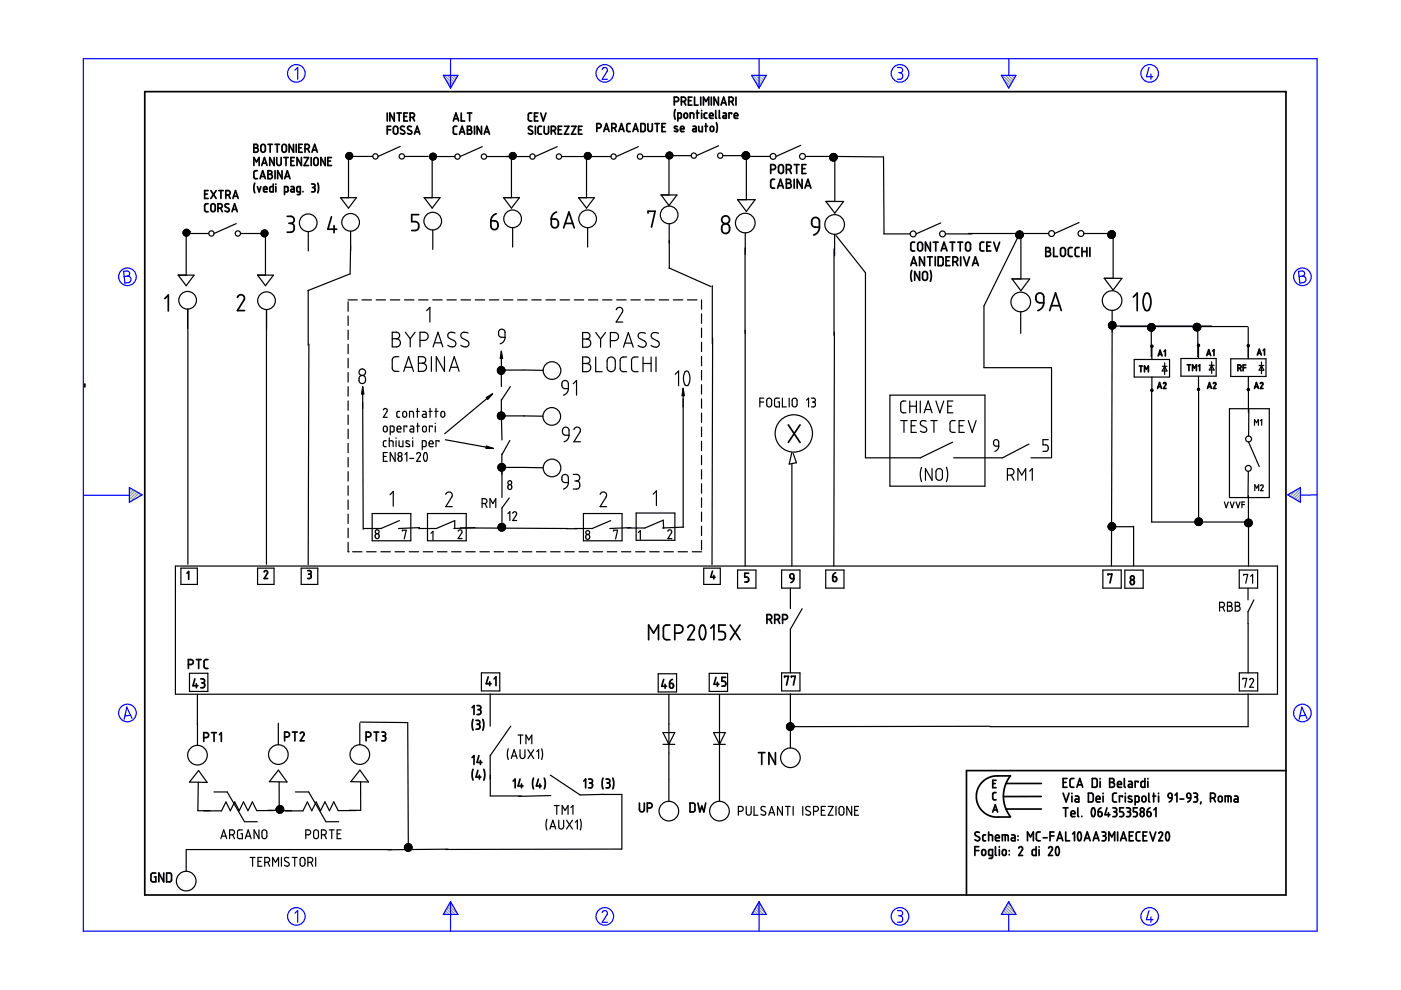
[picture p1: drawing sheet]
<svg xmlns="http://www.w3.org/2000/svg" width="297mm" height="210mm" viewBox="0 0 297 210" stroke-linecap="round" stroke-linejoin="round" font-family="sans-serif">
<g fill="none" stroke="#6c9" stroke-width=".25">
<path d="M94.2 16l1.8 1.8M94.5 16.8l1.3 1.4M94.8 16l1.5 1.4M95.3 18.3l.3 .3M95.5 16l1 1M96.1 16l.6 .6M96.7 16l.3 .2M159.6 16l1.8 1.8M159.9 16.8l1.3 1.4M160.3 16l1.4 1.4M160.7 18.3l.3 .3M160.9 16l1 1"/>
<path d="M161.5 16l.6 .6M162.1 16l.2 .2M212.6 16l1.8 1.8M212.8 16.8l1.3 1.4M213.2 16l1.4 1.4M213.7 18.3l.2 .3M213.8 16l1 1M214.4 16l.7 .6M215.1 16l.2 .2M27.5 103.4h-.1M27.9 103.6l-.5 .4M28.3 103.8l-.9 .9"/>
<path d="M28.7 104.1l-1.3 1.2M29 104.3l-1.6 1.6M29.4 104.5l-1.8 1.9M29.8 104.8l-.8 .8M273.4 104.7l-.3 .3M274.9 103.9l-1.4 1.3M275.7 103.6l-1.8 1.9M275.7 106.1l-.2 .3M275.7 105.5l-.6 .6M275.7 104.9l-1 1M275.7 104.2l-1.4 1.5M94 193.8v.1"/>
<path d="M94.2 193.5l.4 .4M94.4 193.1l.9 .8M94.7 192.7l1.2 1.2M94.9 192.3l1.6 1.6M95.1 191.9l1.9 1.9M95.4 191.5l.8 .8M159.4 193.8v.1M159.6 193.5l.4 .4M159.9 193.1l.8 .8M160.1 192.7l1.2 1.2M160.3 192.3l1.6 1.6M160.5 191.9l1.9 1.9"/>
<path d="M160.8 191.5l.8 .8M212.3 193.8v.1M212.6 193.5l.4 .4M212.8 193.1l.8 .8M213 192.7l1.2 1.2M213.2 192.3l1.6 1.6M213.5 191.9l1.8 1.9M213.7 191.5l.8 .8"/>
</g>
<g fill="none" stroke="#000" stroke-width=".36">
<path d="M30.7 19.4h241.9v170.4h-241.9zM53.8 30.6h.6l.2 .2v.4l-.3 .1 .3 .2 .2 .2-.3 .6h-.7zM53.8 31.3h.5M53.8 35.1v-1.7l.6 .9 .5-.9v1.7M54 38.8l-.2 .8 .2 1.3M54.6 36.2h-.6l-.2 .3 .1 1.2 .2 .2h.5M54.6 39.6l.3 1.1 .4-1.1M55.1 37.9l.6-1.7 .6 1.7M55.3 37.4h.8M55.4 30.8l.5-.2 .3 .3 .1 .9-.4 .5-.3-.1-.3-.3zM55.5 35.1l.6-1.7 .5 1.7M55.7 34.6h.8"/>
<path d="M56.8 36.2h.6l.2 .2v.5l-.3 .1 .3 .1 .1 .2v.4l-.3 .2h-.6zM56.8 30.6h.9M56.8 37h.5M57.3 30.6v1.7M57.9 39v1.7h-.6l-.1-.2v-.8l.7-.1M58.1 33.4v1.7l-.9-1.7v1.7M58.3 30.6h.9M58.3 36.2v1.7M58.5 39v.1M58.5 39.6v1.1M58.7 33.4v1.3l.4 .4 .5-.3v-1.4M58.8 30.6v1.7"/>
<path d="M59.8 36.2v1.7l-.9-1.7v1.7M59.9 30.8l.5-.2 .3 .3v1l-.3 .4-.4-.1-.2-.3zM60.2 33.4h.9M60.4 37.9l.5-1.7 .6 1.7M60.5 37.4h.8M60.6 33.4v1.7M61.7 34.1h.5M61.7 39.6h.5l.2 .2v.9h-.5a.28 .28 0 0 1-.3-.3 .28 .28 0 0 1 .3-.3h.5M62.2 30.6v1.7l-.9-1.7v1.7M62.4 33.4h-.7v1.7h.7M62.8 30.6v1.7M63.4 31.3h.5"/>
<path d="M63.9 33.4v1.7l-.9-1.7v1.7M64.1 30.6h-.7v1.7h.7M64.5 33.4h.9l-.9 1.7h.9M64.7 31.5h.7l.2-.4-.1-.3-.3-.2h-.5v1.7M65.2 31.5l.4 .8M66 33.4v1.7M66.1 39h.5l.2 .2v.4l-.4 .2M66.1 32.3l.6-1.7 .6 1.7M66.3 39.8h.1M66.3 31.8h.8M66.4 39.8l.4 .2v.5l-.3 .2h-.4M66.6 33.6l.5-.2 .3 .3 .1 1-.3 .4h-.3l-.4-.3z"/>
<path d="M67.4 38.8l.2 1-.2 1.1M69 33.4v1.7l-1-1.7v1.7M69.5 34.1h.6M70.3 33.4h-.8v1.7h.8M82.1 24v1.7M82.1 27.5h.7M82.8 26.8h-.7v1.6M83.5 27l.5-.2 .3 .3v.9l-.3 .4h-.3l-.3-.3zM83.6 24v1.7l-.9-1.7v1.7M84.2 24h.9M84.6 24v1.7M85.6 24.7h.6"/>
<path d="M85.7 26.9l-.6-.1-.2 .4 .1 .2 .7 .4 .1 .5-.5 .1-.4-.1M86.4 24h-.8v1.7h.8M87 24.9h.5l.3-.2 .1-.4-.2-.3h-.7v1.7M87.2 26.9l-.6-.1-.2 .4 .8 .6 .1 .5-.5 .1-.4-.1M87.5 24.9l.4 .8M87.9 28.4l.6-1.6 .5 1.6M88.1 28h.8M96.1 25.7l.6-1.7 .5 1.7M96.3 25.2h.8M96.9 26.8h-.6l-.2 .3 .1 1.2 .7 .1M97.4 28.4l.6-1.6 .5 1.6M97.6 28h.8"/>
<path d="M97.8 24v1.7h.7M99.1 26.8l.7 .1a.38 .38 0 0 1 .1 .4 .38 .38 0 0 1-.3 .2l.3 .2 .1 .5-.3 .2h-.6zM99.1 24h.9M99.1 27.5h.5M99.6 24v1.7M100.6 26.8v1.6M102.1 26.8v1.6l-.9-1.6v1.6M102.7 28.4l.5-1.6 .6 1.6M102.8 28h.8M112.8 24h-.5l-.3 .3 .1 1.1 .2 .2 .5 .1M112.9 26.9l-.7-.1-.2 .4 .1 .2 .8 .5a.48 .48 0 0 1-.3 .6 .48 .48 0 0 1-.6-.2M113.3 24.7h.6"/>
<path d="M113.5 26.8v1.6M114.1 24h-.8v1.7h.8M114.6 24l.6 1.7 .6-1.7M114.8 26.8h-.5l-.2 .3v1.2l.3 .1h.4M115.4 26.8v1.3l.4 .3h.3l.2-.3v-1.3M116.9 27.7l.8-.1 .1-.3-.1-.4-.8-.1v1.6M117.4 27.7l.4 .7M118.4 27.5h.5M119.1 26.8h-.7v1.6h.7M119.7 26.8h.9l-.9 1.6h.9M121.2 26.8h.9l-.9 1.6h.9M122.7 27.5h.5"/>
<path d="M123.4 26.8h-.7v1.6h.7M126.5 27.1h.8l.2-.4-.1-.3-.3-.2h-.6v1.7M128 27.9l.6-1.7 .5 1.7M128.2 27.4h.8M129.7 27.1h.6l.2-.1 .1-.4-.1-.3-.8-.1v1.7M130.3 27.1l.3 .8M131.2 27.9l.6-1.7 .5 1.7M131.4 27.4h.8M133.6 26.2h-.5l-.2 .3v1.2l.2 .2h.5M134.2 27.9l.5-1.7 .6 1.7M134.3 27.4h.8M135.9 26.2h.6l.3 .3v1.1l-.2 .3h-.7z"/>
<path d="M137.4 26.2v1.3l.3 .4h.3l.3-.3v-1.4M138.9 26.2h.9M139.3 26.2v1.7M140.4 26.9h.5M141.1 26.2h-.7v1.7h.7M143 21.5h.6l.2-.1 .1-.3-.2-.4-.7-.1v1.7M143.2 23.2l-.2 .9 .2 1.2M143.6 26.9l-.2-.1a.27 .27 0 0 0-.4 0 .27 .27 0 0 0 .1 .4l.5 .3a.31 .31 0 0 1-.1 .4 .31 .31 0 0 1-.4-.1h-.1M143.7 25.1h.6l.2-.2v-.7l-.2-.2h-.6v1.7M144.3 27.3h.7l-.1-.5-.5 .1-.1 .7 .2 .3h.5M144.5 21.5l.7-.1 .2-.4-.2-.3-.7-.1v1.7M145 21.5l.4 .8"/>
<path d="M145.2 24h.3l.3 .2v.6l-.3 .3-.5-.3zM146 21.4h.5M146.3 25.1v-1.1h.7l.1 1.1M146.7 20.6h-.7v1.7h.7M146.9 26.8h.5l.2 .2v.9h-.5a.29 .29 0 0 1-.2-.3 .29 .29 0 0 1 .2-.3h.5M147.3 20.6v1.7h.7M147.6 24h.6M147.8 23.4v1.7M148.1 26.8v.8l.3 .3h.5v-1.1M148.6 20.6v1.7M148.8 23.4v.1M148.8 24v1.1"/>
<path d="M149.1 22.3v-1.7l.6 .9 .6-.9v1.7M149.5 26.8h.5M149.6 26.2v1.7M149.9 24h-.4l-.2 .2 .1 .8 .5 .1M150.4 24.5h.8l-.2-.5h-.2l-.3 .1-.1 .7 .3 .3h.5M150.7 26.9l.4-.1 .2 .2v.6l-.2 .3h-.3l-.2-.3zM150.8 20.6v1.7M151.7 23.4v1.5l.2 .2M151.9 26l.2 .9-.2 1.2M152.3 20.6v1.7l-.9-1.7v1.7M152.5 23.4v1.6l.2 .1M152.9 22.3l.5-1.7 .6 1.7"/>
<path d="M153 21.8h.8M153.3 24h.5l.2 .2v.9h-.5a.28 .28 0 0 1-.3-.3 .28 .28 0 0 1 .3-.3h.5M154.6 21.5l.7-.1 .2-.3-.1-.3-.8-.2v1.7M155.1 24.2v-.2h-.5v1.1M155.1 21.5l.4 .8M155.7 24.5h.7l-.1-.4-.3-.1-.3 .1v.8l.2 .2h.5M156 20.6v1.7M163.4 35.9l.9-.1 .1-.3-.1-.4-.9-.2v1.9M164.2 38h-.5l-.3 .4v1.3l.3 .2h.5M164.9 39.9l.6-1.9 .6 1.9M165 39.4h.9M165.2 35.1l.4-.2 .5 .3v1.2l-.3 .3-.3 .1-.4-.3v-1.1z"/>
<path d="M166.7 35.9l.9-.1 .2-.3-.2-.4-.9-.2v1.9M166.7 38h.7l.2 .3v.4l-.4 .2h.4l.2 .4-.1 .4-.3 .2h-.7zM166.7 38.9h.5M167.3 35.9l.5 .9M168.4 34.9h1M168.4 38v1.9M168.9 34.9v1.9M170.1 38v1.9l-1.1-1.9v1.9M170.1 35.8h.6M170.7 39.9l.6-1.9 .6 1.9M170.8 39.4h.9M170.9 34.9h-.8v1.9h.8"/>
<path d="M43.4 41.1h.6M44.1 43.2h-.5l-.2 .3v1.2l.2 .2h.5M44.1 40.4h-.7v1.7h.7M44.7 40.4l1.1 1.7M44.8 43.3l.4-.1 .4 .3v1l-.2 .4h-.4l-.3-.3zM45.8 40.4l-1.1 1.7M46.2 44.1l.7-.1 .2-.3-.1-.3-.3-.2h-.5v1.7M46.4 40.4h.9M46.8 44.1l.3 .8M46.8 40.4v1.7M47.9 41.3h.7l.2-.3-.1-.5-.8-.1v1.7M48.4 41.3l.4 .8"/>
<path d="M48.5 43.3l-.6-.1-.2 .4 .1 .3 .7 .3 .1 .5-.4 .2-.5-.2M49.2 44.9l.5-1.7 .6 1.7M49.3 44.4h.8M49.4 42.1l.5-1.7 .6 1.7M49.5 41.6h.8M55.9 40.1h.7v-.3a.36 .36 0 0 0-.5-.2 .36 .36 0 0 0-.2 .3l.1 .7 .6 .1M60.3 40.7l.7-.1v-1h-.7v1.7M60.9 45.9h1l.4 .3v.8l-.7 .3M61.3 47.3h.3M61.6 47.3l.7 .5v1l-.4 .4h-1M63.7 40.7l-.7-.1-.1-.8 .2-.2h.6v1.5l-.3 .2h-.4M64.2 40.6v.1"/>
<path d="M70.3 46l-.8 2.6h1.9M70.8 47.8v1.5M88.8 45.5h-1.5v1.5h1l.3 .2 .2 .4v.7l-.3 .4-1.2 .2M104.1 46.8h.8l.6 .4 .1 .8-.3 .5-.6 .2-.5-.3-.1-.5zM105.2 45.3l-.9 .7-.2 .8M116.9 46.4h.8l.5 .3 .2 .9-.4 .6-.5 .1-.5-.3-.1-.4zM118 45l-.8 .6-.3 .8M119.5 48.3l1.1-3.3 1.2 3.3M119.8 47.4h1.6M137.4 45.2v-.4h1.5l-.8 3.4M153.2 47.7l.3-.2 .5-.1 .6 .4 .1 1.1-.4 .5-.7 .1-.4-.3-.2-1zM172.3 46.4l.7-.3 .5 .3 .2 .4v1.4h-.9l-.5-.3-.2-1.1z"/>
<path d="M173.7 48.2l-.3 1-.9 .6M193.1 56.3l.6-1.8 .7 1.8M193.3 55.8h.9M193.3 57.4l-.2 .8 .2 1.4M193.9 51.4h-.5l-.3 .3 .1 1.3 .2 .2h.5M194.7 51.5l.5-.1 .4 .3v1.2l-.4 .3-.4-.1-.2-.3zM195 57.6v1.8l-1.1-1.8v1.8M195.7 57.8l.5-.2 .4 .3v1.2l-.3 .3h-.5l-.2-.3zM196 54.5v1.8l-1-1.8v1.8M196.6 54.5h1.1M197.1 54.5v1.8M197.3 57.4l.2 .9-.2 1.3"/>
<path d="M197.3 51.4v1.8l-1.1-1.8v1.8M197.9 51.4h1M198.3 54.5v1.8M198.4 51.4v1.8M198.9 54.5h.8l.2 .3 .1 1.1-.3 .4h-.8zM199.5 53.2l.7-1.8 .6 1.8M199.7 52.7h.9M200.6 55.3h.6M201.4 51.4h1M201.4 54.5h-.8v1.8h.8M201.9 51.4v1.8M202 55.5l.9-.1 .2-.4-.2-.4-.3-.1h-.6v1.8"/>
<path d="M202.6 55.5l.5 .8M203.1 51.4h1M203.6 51.4v1.8M203.7 54.5v1.8M204.3 54.5l.6 1.8 .6-1.8M204.9 51.5l.5-.1 .4 .4v1l-.4 .4-.5-.1-.2-.3v-1zM206.2 56.3l.6-1.8 .6 1.8M206.4 55.8h.8M208.6 51.4h-.6l-.2 .3 .1 1.3 .2 .2h.5M209.2 52.2h.7M210.1 51.4h-.9v1.8h.9M210.7 51.4l.6 1.8 .6-1.8"/>
<path d="M221.7 52.5h.7l.3 .3-.1 .3-.4 .2 .4 .1 .2 .3-.3 .6-.8 .1zM221.7 53.3h.5M223.4 52.5v1.9h.8M225 52.7l.4-.2 .4 .3 .1 1.2-.3 .3-.4 .1-.3-.3zM227.3 52.5h-.5l-.3 .4v1.3l.2 .1 .6 .1M228.8 52.5h-.6l-.2 .3v1.4l.3 .2h.5M229.4 53.3h1M229.4 52.5v1.9M230.4 52.5v1.9M231.1 52.5v1.9M34.9 63.3l.8-.7v3.3M50.3 63.1l.3-.4 .3-.2h.4l.4 .3 .1 .7-1.5 2.3h1.5"/>
<path d="M219.8 62.4l.5-.3 .7 .2 .3 .6v1.3h-1l-.4-.3-.3-.5zM221.3 64.2l-.3 1-.4 .4-.6 .2M222.5 65.8l1.3-3.7 1.2 3.7M222.9 64.8h1.8M240.3 63l.8-.9v3.8M241.6 77.6h.6M241.9 77.6v1.2M242.7 78.8v-1.2l.4 .7 .4-.7v1.2M242.8 62.3l.3-.2 .4 .2 .5 1.2-.1 1.5-.3 .7-.3 .2-.4-.1-.2-.2-.3-1.1v-1.2zM245.6 75.5l.4-1.2 .4 1.2M245.7 75.1h.6M246.8 74.5l.3-.2v1.2"/>
<path d="M251.7 77.3h.7M252.1 77.3v1.3M252.8 78.6v-1.3l.4 .7 .5-.7v1.3M254.1 77.6l.3-.3v1.3M255.9 75.4l.4-1.3 .4 1.3M256 75h.6M257.1 74.4l.3-.3v1.3M262.4 78.1l.7-.1a.35 .35 0 0 0 0-.4 .35 .35 0 0 0-.3-.2h-.4v1.2M262.9 78.1l.2 .5M263.6 78h.5M264.1 77.4h-.5v1.2M266.6 75.3l.4-1.3 .4 1.3"/>
<path d="M266.7 74.9h.6M267.8 74.3l.3-.3v1.3M18 81.4v.6M167.1 90.1l2.5 3.7M169.6 90.1l-2.5 3.7M245.4 82.4l.5-1.3 .4 1.3M245.5 82h.6M246.7 81.3a.27 .27 0 0 1 .3-.2 .27 .27 0 0 1 .2 .4l-.5 .9h.5M256 82.4l.4-1.3 .4 1.3M256.1 82h.6M257.3 81.3a.27 .27 0 0 1 .3-.2 .27 .27 0 0 1 .2 .4l-.5 .9h.5M266 82.4l.4-1.3 .4 1.3"/>
<path d="M266.1 82h.6M267.2 81.3a.27 .27 0 0 1 .4-.2 .27 .27 0 0 1 .1 .4l-.5 .9h.6M39.6 121.5l.4-.3v1.7M41.6 139.8h1.1M42.1 139.8v1.9M44.1 139.8l-.5 .1-.3 .3v1.3l.2 .2h.6M56 121.3a.38 .38 0 0 1 .7-.2v.4l-.7 1.2h.7M65.2 121h.5l.2 .2v.4l-.3 .1M65.4 121.7h.2M65.6 121.7l.4 .2v.5l-.3 .3h-.5M137.5 135.6v-3.1l1.1 1.7 1-1.7v3.1M142 132.5h-.9l-.4 .6v2.2l.4 .3h.9"/>
<path d="M143.1 134.2h1l.5-.3 .2-.6-.3-.6-.4-.2h-1v3.1M145.8 133l.6-.5h.3l.4 .3 .1 .7-1.4 2.1h1.4M148.6 132.7l.2-.2 .5 .2 .3 1-.1 1.3-.2 .5-.3 .1-.4-.1-.3-1v-1.1zM150.7 133.2l.7-.7v3.1M151.1 121.1l-.4 1.3h.9M151.3 122v.7M153.8 132.5h-1.4v1.4l1.1 .1 .3 .5v.7l-.3 .3-1.1 .1M154.8 132.5l2.1 3.1M156.9 132.5l-2.1 3.1M158.7 121.5h-.8v.9h.6l.2 .3-.1 .6-.7 .1M162.6 131.3l.9-.1 .1-.3-.1-.4-.9-.2v1.9M163.2 131.3l.4 .9"/>
<path d="M164.3 131.3l.9-.1 .1-.4-.1-.3-.4-.2h-.5v1.9M164.9 131.3l.4 .9M165.9 131.3l.9-.1 .2-.3-.2-.4-.9-.2v1.9M167.6 121.8l.2-.2 .4 .2 .1 .9h-.5l-.2-.2zM168.3 122.7l-.1 .4-.5 .4M176.6 122.3h.5l.3 .2v.5l-.2 .3h-.4l-.2-.2zM177.2 121.4l-.5 .4-.1 .5M234.9 121.9v-.2h.9l-.5 1.9M39.9 140.9l1-.2 .1-.2-.1-.4-.4-.3h-.6v1.9M41.3 143.9l-.4 1.5h1.1M41.6 145v.8M42.6 143.9l.5 .1 .3 .3-.1 .4-.3 .1"/>
<path d="M42.8 144.8h.2M43 144.8l.4 .2v.5l-.3 .3h-.5M43.2 156.4h.6l.3-.2 .1-.4-.1-.3-.9-.2v1.9M44.9 155.3h1M45.4 155.3v1.9M46.5 155.8l.4-.5v1.9M60.3 156.3h.7l.3-.2 .1-.4-.2-.3-.9-.2v1.9M62 155.2h1M62.5 155.2v1.9M63.7 155.5l.3-.3 .5 .3v.3l-.8 1.3h.8M77.6 156.3h.7l.2-.2 .2-.4-.2-.3-.9-.2v1.9M79.3 155.2h1"/>
<path d="M79.8 155.2v1.9M80.9 155.2h.6l.2 .3v.4l-.4 .1M81.2 156h.1M81.3 156l.4 .3v.5l-.2 .3h-.6M100.1 150l.4-.4v1.9M100.3 152.5l-.2 .8 .2 1.5M100.9 152.7h.6l.2 .3-.1 .4-.3 .2M101.1 149.6h.6l.2 .2v.4l-.4 .3M101.1 153.6h.2M101.3 153.6l.4 .2v.5l-.2 .3h-.6M101.3 150.5h.2M101.5 150.5l.4 .2v.5l-.2 .3h-.6"/>
<path d="M102.4 152.5l.2 .9-.2 1.4M103.5 143.5l-.4 1.5h1M103.8 144.5v.9M104.8 143.9l.4-.4v1.9M140.7 144l-.4 1.5h1M141 145.1v.8M142 144.9l.7 .1 .1 .5-.2 .4h-.3l-.3-.2zM142.6 144l-.4 .3-.2 .6M151.8 143.6l-.4 1.5h1M152.1 144.7v.8M153.9 143.6h-.8v.8l.5 .1 .3 .3-.2 .6-.6 .1M160.8 159.6h1.4"/>
<path d="M161.5 159.6v2.5M164.4 159.6v2.5l-1.4-2.5v2.5M166.3 143.6v-.2h.9l-.4 1.8M167.8 143.6v-.2h.8l-.4 1.8M100.1 160.6l.4-.4v1.9M100.3 163.1l-.2 .8 .2 1.5M101.3 163.3l-.4 1.5h1.1M101.5 160.2l-.4 1.4h1.1M101.6 164.4v.8M101.9 161.2v.9M102.6 163.1l.2 .9-.2 1.4M108.8 165.6l.4-.4v1.8"/>
<path d="M110.3 165.2l-.5 1.4h1.1M110.6 166.2v.8M113.1 165l-.2 .9 .2 1.4M114.2 165.2l-.5 1.4h1.1M114.5 166.2v.8M115.4 165l.2 1-.2 1.3M123.8 165.6l.4-.4v1.8M124.8 165.2h.6l.2 .3-.1 .4-.3 .1M125 166h.2M125.2 166l.4 .2v.6l-.2 .2h-.6M127.8 165l-.1 .8 .1 1.5M128.5 165.2h.6l.2 .3-.1 .4-.3 .1"/>
<path d="M128.7 166h.2M128.9 166l.3 .2 .1 .6-.2 .2h-.6M129.9 165l.2 .8-.2 1.5M135.6 170.3v1.4l.4 .4 .6-.3v-1.5M137.2 171.3h.7l.3-.2 .1-.4-.2-.3-.9-.1v1.8M146.3 170.3h.7l.3 .2v1.3l-.2 .3h-.8zM148 170.3l.4 1.8 .4-1.2 .4 1.2 .4-1.8M207.5 179.5h-.8v1.9M207.6 176.5l-.7-.1-.2 .4 .1 .3 .8 .5 .1 .5-.5 .2-.5-.2M209 177h-.4l-.2 .3v.8l.6 .2M209.6 177l.8 .1v1.2M209.6 176.4v1.9"/>
<path d="M210.5 166.1h.5M210.5 172.2l.5-1.6 .5 1.6M210.6 171.7h.8M211.1 177.6h.8l-.2-.5-.3-.1-.2 .2-.1 .8 .2 .3h.6M211.1 179.5v1.7l.2 .2M211.2 168h-.4l-.3 .3v1.1l.7 .2M211.2 165.4h-.7v1.6h.7M211.9 179.5v.1M212.5 178.3v-1.3l1.2 .1 .1 1.2M213.1 177v1.3M213.3 166.1h7.5M213.3 171.5h7.5"/>
<path d="M214.2 164.5h-3.5l-.9 .3-.9 .5-.7 .6-.7 .9-.4 1-.1 1.1 .1 1.1 .4 .9 .7 1 .8 .6 .8 .5 .9 .2h3.5M214.2 164.5l-1 1.7-.5 2.2 .1 1.3 .3 1.3 1.1 2.1M214.5 177h.5l.2 .2v1.1h-.5a.32 .32 0 0 1-.3-.4 .32 .32 0 0 1 .3-.3h.5M215.8 177.2v.1M215.8 178.1v.1M216 179.8l.3-.3 .4 .2 .1 .4-.8 1.3h.8M217.8 178.3v-1.9l.7 1 .6-1v1.9M219.7 179.5v1.9l-.7-.1-.2-.2 .1-.8 .8-.2M220.3 179.5v.1M220.6 176.4h-.6l-.3 .3 .1 1.4 .8 .2M220.8 168.9h-8.1M221.2 177.6h.8"/>
<path d="M222.3 179.8l.2-.2 .3-.1 .4 .4-.9 1.5h.9M222.6 177.2h.9M223.5 176.4h-.9v1.9M224 179.6a.55 .55 0 0 1 .6 .7l-.1 .8a.34 .34 0 0 1-.5 .2 .34 .34 0 0 1-.2-.4v-.6zM224.1 178.3l.6-1.9 .6 1.9M224.3 177.7h.8M225.4 165.9h.6M225.4 168.2l.6 1.8 .7-1.8M225.4 171.3h1M225.9 171.3v1.8M226 176.4v1.9h.8M226.2 165.1h-.8v1.8h.8"/>
<path d="M227.1 172.5h.8l-.1-.5-.4-.1-.3 .2v.8l.2 .2h.6M227.3 168.2v.1M227.3 168.8v1.2M227.4 176.8l.4-.4v1.9M227.7 165.1h-.6l-.2 .3v1.4l.3 .1h.5M228 168.8h.5l.2 .2v1h-.5a.31 .31 0 0 1-.3-.3 .31 .31 0 0 1 .3-.3h.5M228.3 166.9l.6-1.8 .7 1.8M228.5 166.4h.9M228.5 171.3v1.7l.2 .1M228.7 176.5a.55 .55 0 0 1 .6 .7l-.1 .8a.35 .35 0 0 1-.5 .2 .35 .35 0 0 1-.2-.5v-.6zM229.4 173.1h.1M229.9 178.3l.6-1.9 .6 1.9"/>
<path d="M230.1 177.7h.9M230.8 168.2h.7l.3 .3v1.2l-.3 .3h-.7zM231.6 165.1h.7l.3 .2v1.3l-.2 .3h-.8zM231.6 171.4a.53 .53 0 0 1 .5 .2 .53 .53 0 0 1 .1 .5l-.1 .7a.34 .34 0 0 1-.4 .3 .34 .34 0 0 1-.3-.4v-.6zM231.8 178.3l.6-1.9 .6 1.9M231.9 177.7h.9M232.4 169.4h.8v-.3l-.2-.3-.5 .1-.1 .9 .2 .2h.6M232.8 172.1h.6l.2 .2 .1 .5-.2 .3h-.3l-.3-.1zM233.2 165.1v.1M233.2 165.7v1.2M233.4 171.3l-.4 .3-.2 .5M233.6 176.4h.6l.2 .3v.4l-.4 .1"/>
<path d="M233.8 177.2h.2M233.9 168.2v.1M233.9 168.8v1.2M234 177.2l.4 .2v.6l-.2 .2-.6 .1M234.7 171.3l-.4 1.4h1M235 172.3v.8M235.1 178.3v-1.9l.6 1 .6-1v1.9M235.3 165.1h.6l.3 .3-.1 .4-.3 .1 .4 .1 .1 .3-.1 .4-.3 .2h-.6zM235.3 165.9h.5M235.9 171.3h.7l.1 .2 .1 .3-.4 .3M236.2 172.1h.2M236.4 172.1l.3 .2 .1 .5-.3 .3h-.6"/>
<path d="M236.7 168.2h-.5l-.3 .3v1.3l.3 .2h.5M236.9 166.3h.9l-.2-.5-.3-.1-.3 .1-.1 .9 .2 .2h.7M237 176.4v1.9M237.6 178.3l.6-1.9 .6 1.9M237.7 177.7h1M238 169v-.2h-.7v1.2M238.2 171.3h-.8v.8h.6l.2 .4-.1 .6h-.7M238.4 165.1v1.7l.2 .1M238.6 168.2v.1M238.6 168.8v1.2M238.8 171.3h.5l.3 .2v.4l-.3 .2M239.1 172.1h.2"/>
<path d="M239.3 172.1l.4 .3-.1 .5-.2 .2h-.6M239.3 165.7h.5l.3 .2v1h-.6a.31 .31 0 0 1-.3-.3 .31 .31 0 0 1 .3-.3h.6M239.4 177.2h.7M239.9 168.9l-.2-.1a.29 .29 0 0 0-.4 .1 .29 .29 0 0 0 .1 .4l.5 .2a.33 .33 0 0 1 0 .5 .33 .33 0 0 1-.5 0l-.2-.1M240.3 176.4h-.9v1.9h.9M240.7 170l.7-.1 .1-.9-.2-.2h-.6v1.9M241.1 171.3h-.8v.8h.6l.2 .3-.1 .7h-.7M241.3 165.9v-.2h-.6v1.2M241.7 176.4h-.5l-.3 .3 .1 1.4 .7 .2M241.9 172.3l.2-.2 .4 .2 .1 .5-.1 .2-.4 .1-.2-.1zM242.2 169l.2-.2 .4 .1 .2 .8-.2 .2-.4 .1-.3-.2zM242.4 177.2h.6"/>
<path d="M242.7 165.1v1.8h-.6l-.2-.2 .1-.9 .2-.1h.5M243.2 176.4h-.8v1.9h.8M243.2 172.1l.7 .2v.7l-.4 .1-.2-.1zM243.4 165.1v.1M243.4 165.7v1.2M243.6 168.2v1.6l.2 .2M243.8 176.4l.6 1.9 .6-1.9M243.8 171.3l-.4 .3-.2 .5M244.4 168.8h.6M244.6 168.2v1.8M244.7 171.7l.4-.4v1.8M245.6 168.2v.1"/>
<path d="M245.6 168.8v1.2M245.7 176.7l.3-.3 .4 .2 .1 .3-.8 1.4h.8M247.3 176.5a.5 .5 0 0 1 .6 .2 .5 .5 0 0 1 0 .5l-.1 .8a.35 .35 0 0 1-.4 .2 .35 .35 0 0 1-.2-.5l-.1-.5zM247.7 168.4l.3-.2 .4 .1 .1 .9-.7-.1zM248.5 169.2l-.2 .5-.4 .3M249.1 168.6l.4-.4v1.8M250.2 169.4h.8M251.7 168.3l.3-.1 .3 .1 .2 .9h-.6l-.2-.2zM252.5 169.2l-.2 .5-.5 .3M253.1 168.2l.7 .1 .1 .4-.4 .3M253.3 169h.2M253.5 169l.4 .2v.5l-.2 .3h-.6"/>
<path d="M254.6 170l-.1 .5M256.6 169.2l.9-.1 .2-.3-.1-.4-.4-.2h-.6v1.8M257.3 169.2l.4 .8M258.4 169l.2-.2 .4 .1 .1 .8-.1 .2-.4 .1-.3-.2zM259.8 170v-1.2l1.1 .1 .1 1.1M260.4 168.8v1.2M261.7 168.8h.6l.2 .3v.9h-.6a.31 .31 0 0 1-.3-.3 .31 .31 0 0 1 .3-.3h.6M272.6 163.4h-67.7v26.4M33 185.1h-.6l-.4 .2v1.3l.2 .3 .8 .1v-1.1h-.3M34.7 185.1v1.9l-1-1.9v1.9M35.3 185.1h.8l.2 .3 .1 1.3-.3 .3h-.8zM206.7 180.3h.8"/>
<path d="M208.2 180.3l.4-.2 .4 .3v.6l-.3 .4-.5-.2zM210.4 181.4l-.7-.1-.1-1 .2-.2h.6v1.7l-.2 .2h-.5M211.9 180.1v1.3M212.6 180.3l.4-.2 .3 .3v.6l-.2 .4-.5-.2zM214 180.3v.1M214 181.2v.1M220.3 180.1v1.3"/>
<circle cx="153.8" cy="46.6" r=".83"/>
<circle cx="240" cy="123.4" r=".49"/>
<circle cx="240.1" cy="122.5" r=".42"/>
<circle cx="242.2" cy="171.7" r=".42"/>
</g>
<g fill="none" stroke="#00f" stroke-width=".25">
<path d="M17.7 12.4h261.6v185h-261.6zM62.5 14.9l.6-.6v2.5M94 16h3.1l-1.6 2.7zM95.5 12.4v6.3M127.7 14.7l.5-.4 .5 .3v.5l-1 1.7h1.1M159.4 16h3.1l-1.6 2.7zM160.9 12.4v6.3M190.3 14.3h.7l.3 .3v.6l-.5 .2M190.5 15.4h.3M190.8 15.4l.5 .3v.7l-.3 .4h-.7M212.3 16h3.1l-1.5 2.7zM213.9 12.5v3.5"/>
<path d="M243.6 14.3l-.5 2h1.4M244 15.7v1.1M26.2 57.5l.9-.1 .3 .3 .1 .5-.5 .3 .5 .2 .3 .4-.1 .3-.3 .5-.9 .1zM27 58.5l-.7 .1M275.3 57.5l.9-.1 .3 .3 .1 .5-.5 .3 .5 .2 .3 .4-.1 .4-.2 .3-1 .2zM276.1 58.5l-.7 .1M17.8 105h9.6M27.4 103.4l2.7 1.5-2.7 1.6zM273 104.9l2.7-1.5v3.1zM279.3 104.9l-3.6 .1M27.7 151.7l-1.2 .1M28 152.3l-1.1-2.4-.6 2.6"/>
<path d="M276.8 151.7l-1.2 .1M277.1 152.3l-1.1-2.4-.6 2.6M62.5 193.6l.6-.5v2.4M95.5 191.2v6.2M95.5 191.2l1.6 2.7h-3.1zM127.7 193.5l.1-.3 .5-.1 .5 .4-.1 .4-1 1.6h1.1M160.9 191.2v6.2M160.9 191.2l1.6 2.7h-3.1zM190.3 193.1h.6l.4 .2v.5l-.5 .4M190.5 194.2h.3M190.8 194.2l.5 .3v.7l-.4 .3h-.6M213.9 193.9v3.5"/>
<path d="M213.9 191.2l1.5 2.7h-3.1zM243.6 193.1l-.5 1.9h1.4M244 194.4v1.1"/>
<circle cx="62.8" cy="15.6" r="1.87"/>
<circle cx="128.2" cy="15.6" r="1.87"/>
<circle cx="190.8" cy="15.6" r="1.87"/>
<circle cx="243.8" cy="15.6" r="1.87"/>
<circle cx="27" cy="58.7" r="1.87"/>
<circle cx="276.1" cy="58.7" r="1.87"/>
<circle cx="27" cy="151.2" r="1.87"/>
<circle cx="276.1" cy="151.2" r="1.87"/>
<circle cx="62.8" cy="194.3" r="1.87"/>
<circle cx="128.2" cy="194.3" r="1.87"/>
<circle cx="190.8" cy="194.3" r="1.87"/>
<circle cx="243.8" cy="194.3" r="1.87"/>
</g>
<g fill="none" stroke="#000" stroke-width=".25">
<path d="M73.4 33.4l1-1-1 1M73.8 32.4l-.4 .4M73.9 32.9v9M73.9 32.3l-.6 .6M74 33.2h5M74 33.5l-.2 .3M74 33.3l-.3 .4M74 32.9l-.5 .6M74 32.3l-.7 .8M74.1 32.3l-.8 .8M74.1 32.3l-.1 .1M74.3 32.4l-1 .9"/>
<path d="M74.3 32.4l-.9 .9M74.5 32.5l-1 1M74.5 32.5l-.5 .5M74.6 32.6l-1 1M74.7 32.7l-1 1M74.7 33.4l-.3 .3M74.7 32.8l-.7 .6M74.7 32.9l-.8 .9M74.7 33.3l-.4 .5M74.8 33l-.8 .8M74.8 33.1l-.7 .7M74.8 32.9l-.8 .7"/>
<path d="M84.9 31.1l-4.7 2.1M85.8 33.2h5M91.4 33.2h5M91.5 32.6l-.3 .3M91.6 32.5l-.5 .5M91.6 32.9v9M91.7 32.5l-.6 .6M91.8 32.5l-.7 .7M91.9 32.5l-.8 .8M92 32.5l-.9 .9M92.1 32.5l-1 1M92.1 32.6l-.9 .9"/>
<path d="M92.2 32.6l-1 1M92.2 32.6l-1 1.1M92.3 32.7l-1 1M92.4 32.7l-1.1 1.1M92.4 33.6l-.2 .2M92.4 32.8l-1 1M92.4 32.9l-1 .9M92.5 32.9l-1 1M92.5 33.4l-.5 .5M92.5 33l-.9 .9M92.5 33.2l-.7 .7M92.5 33.3l-.6 .6"/>
<path d="M92.5 33.1l-.8 .8M102.3 31.1l-4.7 2.1M103.2 33.2h9.1M108.4 32.9v9M108.5 32.4l-.5 .4M108.6 32.4l-.6 .5M108.7 32.3l-.7 .8M108.8 32.3l-.8 .8M108.9 32.4l-.9 .8M108.9 32.4l-.9 .9M109 32.4l-.9 1M109.1 32.4l-1 1"/>
<path d="M109.2 32.5l-1 1M109.3 32.6l-1.1 1M109.3 32.6l-1 1M109.3 32.7l-.9 1M109.4 33.3l-.5 .4M109.4 32.8l-.9 .9M109.4 32.9l-.9 .9M109.4 33.2l-.5 .6M109.4 33.1l-.7 .7M109.4 33l-.8 .8M118.2 31.1l-4.7 2.1M119.1 33.2h5"/>
<path d="M124.3 32.4l-.3 .3M124.4 32.9v9M124.5 33.2h5M124.5 33.6l-.1 .1M124.5 33.4l-.3 .3M124.5 32.8l-.5 .6M124.5 32.6l-.6 .6M124.5 33.7v.1M124.5 33.6l.8-.8-1 .9M124.5 32.9l-.5 .5M124.5 32.3l-.6 .6M124.5 32.3l-.6 .7"/>
<path d="M124.6 32.3l-.1 .1M124.7 32.3l-.8 .8M124.8 32.4l-.3 .2M124.9 32.4l-1 .9M124.9 32.4l-.4 .5M125 32.4l-1 1.1M125.1 32.5l-.6 .5M125.1 32.5l-1 1M125.2 32.6l-1.1 1M125.2 32.7l-1 .9M125.2 32.7l-.7 .7M125.2 33.4l-.3 .3"/>
<path d="M125.3 33.2l-.5 .6M125.3 33l-.8 .8M125.3 33.1l-.6 .7M125.3 32.9l-.8 .9M135.3 31.1l-4.6 2.1M141.3 32.6h.1M141.3 33.1v.2M141.3 32.8l-.1 .1M141.5 32.4l-.1 .1M141.5 33h5M141.6 32.3l-.3 .3M141.8 32.4v8.9"/>
<path d="M141.8 32.3l-.6 .5M141.9 32.2l-.6 .7M142 32.3l-.8 .7M142.1 32.3l-.9 .8M142.2 32.3l-.9 .9h-5.1M142.2 32.3l-.9 .9M142.3 32.4l-1 1M142.4 32.4l-1 1M142.4 32.4l-1 1.1M142.5 32.5l-1.1 1M142.5 32.6l-1 .9M142.6 32.6l-1 1"/>
<path d="M142.6 33.3l-.4 .3M142.6 32.7l-1 .9M142.6 33.1l-.6 .6M142.6 32.9l-.7 .8M142.6 33l-.6 .7M142.6 32.8l-.8 .9M152.4 30.9l-4.7 2.1M153.3 33h5M157.5 32.5h.1M157.7 32.5l-.4 .4M157.7 33.2h5.6M157.9 32.5l-.6 .6"/>
<path d="M157.9 32.2l-.5 .6M158 32.2l-.4 .3M158.1 32.5l-.7 .7M158.1 33l-.6 .5M158.1 32.7l-.6 .7M158.1 33.5l-.2 .3M158.1 32.2l-.8 .8M158.1 32.5h.1M158.2 32.2l-.3 .3M158.2 32.4v9.9M158.2 32.2l-.1 .1M158.3 32.5l.3-.2-1.2 1.1"/>
<path d="M158.4 32.2l-.4 .3M158.4 32.5l-.3 .3M158.4 32.2l-1 1.1M158.6 32.5l-.5 .5M158.6 32.4l-.1 .1M158.7 32.4l-1.2 1.1M158.7 32.5h.1M158.8 33.4l-.2 .2M158.8 32.5l-1.2 1.1M158.8 32.5l-.7 .7M158.9 32.6l-1.1 1.1 .3-.3M158.9 32.7l-.8 .7"/>
<path d="M158.9 33.3l-.5 .4M158.9 32.9l-.9 .9M158.9 33.1l-.7 .7M158.9 33l-.7 .8M158.9 32.8l-.8 .8M169.8 30.8l-5.3 2.4M170.8 33.2h5.6M176.5 32.6l-.6 .5M176.6 32.6l-.7 .6M176.7 32.5l-.8 .9M176.8 32.6l-.9 .8M176.8 33.4l-.6 .6"/>
<path d="M176.8 32.6h.1M176.8 33.2l10.5 .1 .1 16.3M176.9 32.6l-1 .9M177 32.6l-1.1 1M177 32.7v10M177.1 32.6l-1.1 1.1M177.1 32.7l-1.1 1.1M177.2 32.7l-1.1 1.2 1.1-1.1M177.3 32.9l-1.1 1.1M177.4 32.9l-.6 .5M177.4 33l-1.1 1M177.4 33.7l-.3 .4"/>
<path d="M177.4 33l-1 1.1M177.5 33.6l-.5 .5M177.5 33.2l-1 .9M177.5 33.1l-1 1M177.5 33.4l-.8 .7M177.5 33.3l-.8 .8M37.8 58.3h3.3l-1.6 2.3zM38.8 49.6l1-.9-.9 .9M39 49l-.2 .2M39 49l-.2 .3M39.2 49.5h5.1M39.4 48.6l-.5 .4"/>
<path d="M39.5 49.4v8.9M39.5 48.6l-.4 .4M39.6 48.6l-.8 .8M39.6 49l-.7 .7M39.9 48.7l-1 1M39.9 48.7l-.3 .3M40 48.8l-.3 .2M40 49l-.9 .9M40 48.8l-1 1M40.1 48.9l-1 1M40.1 48.9l-.1 .1M40.2 49.7l-.3 .3"/>
<path d="M40.2 49h-.1M40.2 49h.1M40.2 49l-1 1M40.2 49.6l-.4 .4M40.2 49.2l-.8 .8M40.2 49.1l-.9 .9M40.3 49.4l-.7 .7M40.3 49.3l-.8 .8M50.1 47.4l-4.7 2.1M51 49.5h5M54.6 58.3h3.4l-1.7 2.3zM55.6 49l-.2 .3"/>
<path d="M55.7 48.9l-.2 .1M55.8 48.8l-.4 .4M56 48.8l-.6 .6M56 49l-.6 .7M56.1 48.8l-.7 .7M56.2 49l-.8 .8M56.2 48.8l-.3 .2M56.3 48.8l-.9 .8M56.3 49.4v8.9M56.4 48.8l-.3 .2M56.4 48.8l-1 1M56.5 48.9l-1 1.1 .9-1"/>
<path d="M56.5 48.9l-.1 .1M56.6 49h-.1M56.6 49l-1 1 1-1M56.7 49.1l-1 1M56.8 49.7l-.5 .5M56.8 49.3l-.9 .9M56.8 49.2l-1 1M56.8 49.6l-.6 .6M56.8 49.4l-.8 .8M56.8 49.5l-.8 .7M65.4 49.1v4.1M72.2 41.9h3.4l-1.7 2.2z"/>
<path d="M74.2 58.1l-8.9 3.5M74.3 49v4.1M74.3 52.1l-.1 6M89.9 41.9h3.4l-1.7 2.2zM91.8 48.8v4.1M106.8 41.9h3.3l-1.7 2.2zM108.7 48.3v4.1M122.7 41.9h3.3l-1.6 2.2zM124.6 48.3v4.1M140.2 41.3h3.3l-1.7 2.3zM141.9 56.8l8.8 4M141.9 47.4v9.5"/>
<path d="M156.4 42.3h3.7l-1.9 2.5zM158 52.6v18.1M158 49.4v4.5M175.1 42.7h3.8l-1.9 2.5zM176.8 52.8v67.2M177 49.7v4.6M177.2 49.9l6.3 7.9v39.3h11.6l6.9-3.4M187.4 49.6h5.6M199.5 47.3l-5.3 2.3M200.4 49.6h5.7M205.3 49.5h10.6M214.6 59.1h3.7l-1.8 2.5z"/>
<path d="M215.8 49l-.4 .4M215.9 49l-.5 .6M216.1 49.7l-7.5 15.2v13.1h14.3v19.1M216.1 49l-.8 .7M216.2 49l-.9 .8M216.3 49l-.9 .9M216.4 49l-1 1M216.5 49.2v9.9M216.5 49l-1.1 1.1M216.5 49.1l-1 1.1M216.6 49.1l-1.1 1.1M216.7 49.1l-1.2 1.2"/>
<path d="M216.7 49.5h5.6M216.7 49.2l-1.1 1.2M216.8 49.3l-1.2 1.1M216.8 49.4l-1.1 1.1M216.9 49.4l-1.1 1.1M216.9 49.5l-1 1M216.9 50l-.5 .5M216.9 49.6l-1 .9M217 49.7l-.9 .9M217 49.9l-.7 .7M217 49.7l-1 .9M228.8 47.2l-5.2 2.3"/>
<path d="M229.8 49.5h5.6M234.1 59h3.8l-1.9 2.5zM235.2 49.1l-.2 .2M235.5 48.9l-.6 .7M235.6 48.9l-.7 .7M235.7 48.9l-.8 .9M235.8 48.9l-.9 .9M235.9 49l-1 1M236 50.3l-.3 .2M236 49.6l-.8 .8M236 49l-1.1 1M236 49v10"/>
<path d="M236.1 49l-1.1 1.2 1.1-1.1M236.2 49.1l-1.1 1.1M236.2 49.2l-1.1 1.1M236.3 49.3l-1.1 1.1M236.3 50.2l-.2 .2M236.3 49.3l-.3 .4M236.4 50l-.5 .5M236.4 49.4l-1.1 1M236.4 49.4l-1 1.1M236.5 49.6l-1 .9M236.5 49.8l-.8 .7M236.5 49.8l-.5 .5"/>
<path d="M39.8 65.5v4.1M39.8 65.5v54.1M56.5 65.6v54M65.3 61.6v11.6M65.5 73l-.2 46.7M73.8 63.6h2M73.8 64v2M73.8 67v2M73.8 70v2M73.8 73v2M73.8 76v2M73.8 79v2"/>
<path d="M76.2 79.9l.4-.3h.3l.5 .3 .1 .9-.2 .4-.7 .1-.3-.2-.2-.4zM76.8 63.6h2M79.8 63.6h1.9M82.8 63.6h2M83.2 70.4l1 .1 .5 .5-.1 .6-.6 .2 .6 .2 .3 .5-.1 .6-.5 .4-1.1 .1zM83.2 71.8h.8M84.6 75.6l-1 .1-.4 .5 .1 2.2 .4 .3h.9M85.6 78.7l1-3.1 1.1 3.1M85.7 63.6h2.1M85.9 77.9h1.5M85.9 70.4l1.1 1.4M87 71.8v1.8"/>
<path d="M88 70.4l-1 1.4M88.7 75.6l1.1 .1 .4 .4-.1 .6-.5 .3 .5 .2 .3 .5-.1 .6-.4 .4h-1.2zM88.7 77h.9M88.8 63.6h2M89 72.2h1.1l.4-.3 .3-.5-.2-.6-.6-.4h-1v3.2M90.5 65.9l.6-.7v3.1M91.5 75.6v3.1M91.8 63.6h1.9M91.8 73.6l1.1-3.2 1 3.2M92.1 72.7h1.5M94.2 75.6v3.1l-1.7-3.1v3.1M94.8 63.6h2"/>
<path d="M95.3 78.7l1-3.1 1 3.1M95.6 77.9h1.5M96.5 70.6l-1.1-.1-.4 .2-.1 .5 .3 .5 1.3 .7 .2 .4-.2 .5-.3 .2-.4 .1-.9-.4M97.7 63.6h2.1M99.3 70.6l-1.1-.1-.4 .2-.1 .6 .2 .4 1.4 .7 .1 .3-.1 .6-.3 .2-.4 .1-.9-.4M100.8 63.6h1.9M103.8 63.6h1.9M105.8 77.9l-.2 .2M105.9 79.2h.1M105.9 70l.6-.2 .4 .2 .2 .4v1.1h-.8l-.4-.2-.2-.3v-.7zM106 77.8l-.5 .5M106 79.2v.1"/>
<path d="M106.2 77.7l-.7 .7M106.2 77.7l-.7 .8M106.3 78.5h4.7M106.3 74.5v7.5M106.3 79.2l-.1 .1M106.4 77.7l-.9 1M106.4 77.8l-.9 .9M106.5 79.2l-.1 .1M106.6 77.8l-1.1 1.1 1.1-1.1M106.7 77.9l-1.1 1.1M106.7 63.6h2.1M106.8 78l-1.1 1.1"/>
<path d="M106.9 78.1l-1.1 1.1M107 78.1l-1.1 1.1M107 78.9l-.3 .3M107 78.2l-1 1M107 78.3l-1 1M107 78.7l-.6 .6M107 78.4l-.8 .9M107.1 78.5l-.8 .7M107.1 78.6l-.7 .6M107.1 71.5l-.3 .8-.8 .6M109.7 63.6h2.1M111.1 78.4l4.1 .1"/>
<path d="M112.8 63.6h1.9M115.8 63.6h2M118.7 63.6h2.1M121.8 63.6h2M123.5 70.5h1.1l.5 .5-.1 .6-.6 .3 .7 .3 .1 .7-.2 .5-.4 .2h-1.1zM123.5 75.7h1.2l.4 .5-.1 .6-.6 .3 .6 .2 .3 .6-.2 .6-.4 .3h-1.2zM123.5 71.9h.9M123.5 77.1h.9M124.8 63.6h1.9M126.3 70.5l1 1.4M126.3 75.7v3.1h1.4M127.3 71.9v1.7"/>
<path d="M127.8 63.6h2M128.4 70.5l-1.1 1.4M128.9 76l.8-.3 .4 .2 .3 .3v1.9l-.5 .7h-.6l-.5-.6-.1-1.7zM129.4 72.2h1.1l.3-.2 .3-.5-.1-.7-.6-.3h-1v3.1M130.6 65.7l.6-.5h.4l.3 .3 .1 .5-1.4 2.3h1.4M130.7 63.6h2.1M132.2 73.6l1-3.1 1.1 3.1M132.5 72.7h1.5M132.9 75.7h-.9l-.5 .6 .1 2.1 .4 .4h.9M133.8 63.6h2M135.3 75.7h-.9l-.3 .2-.2 .4 .1 2.1 .4 .4h.9M136.3 77.1h1.7"/>
<path d="M136.3 75.7v3.1M136.8 63.6h1.9M136.8 70.7l-1-.2-.4 .3-.1 .5 .3 .5 1.3 .7 .1 .3-.1 .5-.3 .3h-.4l-.9-.3M138 75.7v3.1M139.1 75.7v3.1M139.6 70.7l-1.1-.2-.3 .3-.2 .4 .4 .6 1.2 .7 .2 .3-.1 .5-.4 .3h-.3l-1-.3M139.8 63.6h2M142.7 63.6h2.1M143.2 79.4l.7-.7v3.1M145.3 78.7h.3l.4 .2 .3 .9-.1 1.2-.2 .6-.3 .2-.4-.2-.4-1.1v-.9zM145.8 63.6h2M148.7 63.6v2"/>
<path d="M148.7 66.5v2.1M148.7 69.6v2M148.7 72.6v1.9M148.7 75.6v2M148.7 78.5v2.1M151 60.6v59.1M158 70v50M216.4 66.1v4.6M235.2 69.5l1.2-1.1-1.2 1.1M235.6 68.2l-.5 .5M235.6 69.1h21.3M235.7 68.2l-.7 .6"/>
<path d="M235.8 65.8v4.6M235.8 69.4l-.2 50.6M235.8 68.2l-.8 .8M235.9 68.2l-.9 .9M236 69.6l-.2 .2M236 69.1l-.6 .6M236 68.2l-1 1M236.1 68.2l-.1 .1M236.1 68.2l-1 1M236.2 68.3l-1.1 1M236.2 68.3l-1.1 1.1M236.4 68.5l-1.1 1.1"/>
<path d="M236.5 68.5l-1.2 1.1M236.5 68.6l-.5 .6M236.5 69.3l-.3 .4M236.6 68.7l-1.1 1M236.6 69.2l-.5 .5M236.6 68.8l-.6 .6M236.6 68.8l-1 1 .4-.5M236.6 69l-.8 .8M236.6 69l-.6 .7M237.5 69.2h27.1M240.5 76.2h7.5v3.7h-7.5zM243.5 69.9h.1"/>
<path d="M243.7 69.9l-.1 .1 .2-.1M243.8 68.7l-.4 .4M243.9 68.6l-.6 .6M244 69.9l-.2 .2M244.1 68.6l-.8 .8M244.1 69.4v6.2M244.2 73.4v2.8M244.2 79.9v2.9M244.2 69.9l-.3 .3M244.3 68.6l-1 1M244.4 69.9l-.3 .3M244.4 68.7l-1 1"/>
<path d="M244.5 68.7l-1.1 1.1M244.6 68.8l-1.1 1.1M244.6 69.9l-.2 .3M244.7 68.9l-1 1M244.8 69l-.9 .9M244.8 69l-1.1 1.1M244.9 69.1l-.8 .8M244.9 69.6l-.6 .6M244.9 69.2l-1 1M244.9 69.3l-.8 .9M244.9 69.5l-.4 .4M244.9 69.4l-.5 .5"/>
<path d="M246.4 77.7h1M246.9 76.9v2.5M246.9 77.7l.5 1h-1zM250.4 76h7.5v3.8h-7.5zM253.3 68.7l-.2 .2M253.5 68.6l-.5 .4M253.5 70.1l1.1-1-1.1 1M253.7 68.6l-.7 .7M253.8 68.6l-.8 .7M253.9 68.6l-.9 .9M254 69.7v5.9M254 68.6l-1 .9"/>
<path d="M254.1 68.6l-1.1 1.1M254.1 73.2v2.8M254.1 79.8v2.7M254.1 69.9l-.2 .3M254.2 68.7l-1.1 1.1M254.3 68.7l-1.2 1.1M254.3 68.8l-1.1 1.1M254.4 68.8l-1.1 1.2M254.4 68.9l-1.1 1.1M254.5 68.9l-1.1 1.2M254.5 69.7l-.3 .3M254.6 69.5l-.6 .6"/>
<path d="M254.6 69.3l-.9 .9M254.6 69.2l-.9 .9M254.6 69.4l-.5 .5M256.4 77.4h1M256.9 76.7v2.5M256.9 77.4l.5 1h-1zM260.9 76.1h7.5v3.7h-7.5zM264.6 69.4l.1 6.7M264.7 79.8v2.8M267 77.5h.9M267.5 76.8v2.4M267.5 77.5l.4 1h-.9z"/>
<path d="M73.8 82v2M73.8 85v2M73.8 88v2M73.8 91v2M73.8 94v2M73.8 97v2M73.8 100v2M76.9 85.3l.1 26.9M76.9 82v4.6M81.3 86.9l.4-.3 .3 .1 .1 .5-.8 1.3h.8M81.3 96.8h.6M81.4 90.5l.3-.2 .4 .3v.6l-.2 .4-.6-.2z"/>
<path d="M81.9 93.5h-.4l-.2 .2v.9l.6 .1M82.1 95.9h-.8v1.9h.8M82.5 93.5h.6l.2 .1 .1 1.1M82.5 92.8v1.9M82.7 91.6l.8-.1 .1-.9-.2-.2-.7-.1v1.9M83.8 95.9v1.9l-1.1-1.9v1.9M84 92.8v.1M84 93.5v1.2M84.2 91h.8l-.1-.6-.4-.1-.2 .2-.1 .8 .2 .3h.6M84.5 96.9l.4-.1 .3 .2v.6l-.2 .2-.4-.1-.2-.2zM84.6 93.5v1l.2 .2h.6v-1.2M84.8 87.2h-.4l-.3 .3 .1 .8 .6 .2"/>
<path d="M85.5 87.3l.4-.1 .3 .3v.6l-.2 .3-.3 .1-.3-.3zM85.9 96.4l.4-.5v1.9M86.3 90.6v-.3h-.7v1.3M86.8 93.6l-.3-.1a.27 .27 0 0 0-.4 .1 .27 .27 0 0 0 .1 .3l.5 .3a.34 .34 0 0 1 0 .5 .34 .34 0 0 1-.5-.1h-.1M86.8 88.5v-1.3l.8 .1 .1 1.2M86.9 97.2h.8M87 90.3h.5l.2 .3v1h-.5a.32 .32 0 0 1-.3-.3 .32 .32 0 0 1 .3-.3h.5M87.5 92.8v.1M87.5 93.5v1.2M88.3 87.2h.6M88.3 96.3l.3-.3 .3-.1 .3 .4-.9 1.5h.9M88.3 90.3h.7"/>
<path d="M88.5 86.6v1.9M88.5 89.7v1.9M89.5 94.7l.8-.1 .1-.9-.2-.2h-.7v1.8M89.6 87.2h.5l.3 .3v1h-.6a.32 .32 0 0 1-.3-.3 .32 .32 0 0 1 .3-.4h.6M89.7 90.5l.4-.2 .3 .3v.7l-.3 .3-.3-.1-.2-.2zM90 96a.55 .55 0 0 1 .6 .8l-.1 .8a.34 .34 0 0 1-.5 .2 .34 .34 0 0 1-.1-.5l-.1-.6zM91 94.1h.8l-.1-.5-.4-.1-.2 .1-.1 .8 .2 .3h.6M91 87.2h.6M91.2 86.6v1.9M91.7 90.6v-.3h-.7v1.3M92.2 87.2h.7M92.3 89.7v.1"/>
<path d="M92.3 90.3v1.3M92.4 86.6v1.9M93.1 93.7v-.2h-.7v1.2M93.6 87.3l.4-.1 .3 .3v.7l-.2 .2-.4 .1-.2-.3zM94.4 93.2l10.2 1.9M104.4 83.5l-10.1 8.5M105.6 88.6h.1M105.8 88.6l1-1-1.1 1.2M105.8 88.6l-.1 .1M105.9 87.5l-.3 .3M106 98.4l-.4 .3M106.1 87.4l-.6 .6"/>
<path d="M106.2 98.3l-.6 .6M106.2 87.4l-.7 .7M106.3 84.7v3.4M106.3 87.8l.1 5.5M106.3 88.2h4.8M106.3 98.3l-.7 .7M106.3 87.4l-.8 .8M106.4 96.3v4.2M106.4 87.4l-.9 .9M106.4 98.3l-.8 .8M106.4 99.9v5.6M106.5 99.1h4.5"/>
<path d="M106.5 87.4l-1 1M106.5 98.3l-.9 1M106.6 87.4l-1.1 1.1M106.6 98.3l-1 1M106.7 87.5l-1.1 1.1M106.7 98.4l-1 1.1M106.8 88.6l-.4 .3M106.8 98.4l-1.1 1.1M106.9 98.5l-1.2 1.1M106.9 87.7l-1.1 1.1M106.9 88.6l-.3 .3M107 98.5l-1.2 1.2"/>
<path d="M107 87.8l-1.1 1.1M107 98.6l-1.1 1.1M107 99.6l-.1 .1M107 87.9l-1 1M107 88.4l-.1 .2M107 88l-.9 .9M107 98.7l-1.1 1.1M107.1 88l-.9 1M107.1 88.2l-.8 .8M107.1 98.7l-1.1 1.1M107.1 98.8l-1 1M107.1 99.3l-.5 .6"/>
<path d="M107.1 98.9l-.9 1M107.2 99l-.9 .9M107.2 99.2l-.7 .7M108.1 93.4l-1.7 3M108.2 82l-1.9 2.9M111 88.2h4.1M111.1 99.1l4.1 .1M119.3 80.9l.4-.2 .7 .2 .1 .4v1.1h-.9l-.3-.3-.2-.3zM119.4 90.8l.6-.2 .5 .2 .1 1.5h-.8l-.4-.3-.1-.8zM120.5 82.4l-.3 .8-.7 .6M120.6 92.3l-.3 .9-.7 .5M121.5 81.4l.7-.7v3.1"/>
<path d="M121.7 91.1l.2-.4 .4-.1 .5 .1 .2 .3v.5l-1.3 2.2h1.4M144.8 82.3v29.5M148.7 81.6v2M148.7 84.6v2M148.7 87.6v2M148.7 90.6v2M148.7 93.6v2M148.7 96.6v2M148.7 99.6v2M161.1 85.2h.8M161.9 84.4h-.8v1.9M162.6 84.6l.6-.2 .4 .3v1.2l-.4 .4-.4-.1-.2-.3z"/>
<path d="M165.2 84.4h-.7l-.3 .3v1.3l.3 .3h.7v-1.1h-.3M165.9 84.4v1.9h.8M167.3 84.4v1.9M167.9 96l-.6 2.4 1.6-.3-.7-2M167.9 98.4v21.6M168 84.6l.6-.2 .4 .3v1.2l-.4 .4-.4-.1-.2-.3zM171 84.8l.4-.4v1.9M172 84.4h.6l.3 .3-.1 .4-.3 .1M172.3 85.2h.2M172.5 85.2l.4 .3-.1 .5-.2 .3h-.6M188.7 83.8h20.1v19.3h-20.1zM191 89.2h1.3"/>
<path d="M191.7 89.2v2.5M192.1 85h-.8l-.3 .5 .1 1.7 .3 .3h.7M192.9 85v2.5M192.9 86.1h1.4M193.2 90.3h.8M194.3 85v2.5M194.3 89.2h-1.1v2.5h1.1M195.1 85v2.5M195.4 99.1l-.3 1.3 .3 1.7M195.9 87.5l.9-2.5 .8 2.5M196.2 86.8h1.2M196.4 89.3l-.9-.1-.3 .2-.1 .4 .3 .4 1 .5 .1 .3-.1 .4-.5 .3-.8-.3"/>
<path d="M197.3 89.2h1.4M197.6 99.4v2.4l-1.4-2.4v2.4M198 89.2v2.5M198.4 85l.9 2.5 .8-2.5M198.6 99.6l.3-.2h.3l.6 .4v1.5l-.5 .5h-.4l-.4-.4-.1-1.5zM200.7 99.1l.2 1.3-.2 1.7M200.9 86.1h.9M202 85h-1.1v2.5h1.1M202.5 89.2h-.7l-.4 .4 .1 1.8 .4 .3h.6M203.3 90.3h.9M204.4 89.2h-1.1v2.5h1.1M205.3 89.2l.8 2.5 .8-2.5"/>
<path d="M210.8 93.4l.5-.2 .4 .3 .1 1.1h-.7l-.3-.2-.1-.3zM211.8 94.6l-.3 .7-.6 .4M218.2 94.1l-5.6 3h-10.4M218.3 99.9l.6-.5v2.4M218.6 97.1h4.1M222.2 93.2h-1.1v1.1h.8l.3 .5v.5l-.2 .3-.9 .1M244.2 82.4v28.3M254.1 83v27.7M260.7 86.7h8.4v18.8h-8.4zM264.7 99.9l-.1 5.6M264.7 82.2v5.2M264.7 93.7l2.3 5.2"/>
<path d="M264.8 86.8l-.1 5.7M266 90.2v-1.3l.4 .7 .4-.7v1.3M267.2 89.2l.3-.3v1.3M73.8 117h.1M73.8 103v2M73.8 106v2M73.8 109v2M73.8 112v2M73.8 115v2M74.8 117h2M77.7 117h2.1M78.9 108.9h8.2v5.8h-8.2z"/>
<path d="M80.8 117h2M82.7 104.9l.7-.7v3.1M83.8 117h1.9M84.7 110.4l-3.9 1.7h-3.8M85.3 112.6v-.2h.8l-.4 1.9M86.8 117h2M89 111.9l-4.5 .2M89.7 117h2.1M90.6 108.9h8.2v5.8h-8.2zM91.4 113.1l.4-.4v1.8M92.8 117h2M94.5 104.8l.6-.5h.3l.4 .3 .1 .6-1.4 2.2h1.4"/>
<path d="M95.8 117h1.9M96.4 112v-1.6l-3.9 1.7h-3.7M97.1 112.6l.4-.3 .4 .2v.4l-.8 1.3h.9M97.6 111.9l22.8 .2M98.8 117h2M100.7 111.9l-4.5 .2M101.7 117h2.1M102.2 106.8h.7l.2-.2 .2-.3-.2-.4-.9-.2v1.9M102.8 106.8l.5 .8M103.9 107.6v-1.9l.6 1.1 .6-1.1v1.9M104.8 117h2M105.6 112.1l1.1-1-1 1"/>
<path d="M105.9 111.1l-.2 .2M106.1 111l-.5 .5M106.3 111l-.7 .7M106.4 111l-.8 .8M106.5 111l-.9 .9M106.6 111l-1 1M106.8 111.1l-1.1 1.1M106.9 111.1l-1.2 1.2M106.9 111.2l-1.1 1.2M107 111.3l-1.2 1.1M107 111.3l-1.1 1.2M107.1 111.4l-1.1 1.1"/>
<path d="M107.1 112.2l-.3 .3M107.1 111.5l-1 1M107.1 111.5l-1 1.1M107.2 112l-.7 .6M107.2 111.7l-1 .9M107.2 111.7l-.9 .9M107.2 111.9l-.8 .7M107.7 108.9l.4-.4v1.9M107.8 102.9l.3-.2 .4 .3v.4l-.1 .3-.4 .1-.3-.2zM107.8 117h1.9M108 105.6l-1.6 2.1v4.1M108.7 108.8l.4-.3 .4 .2v.4l-.8 1.3h.8"/>
<path d="M110.8 117h2M113.7 117h2.1M116.8 117h2M119.3 100.8l.4-.2 .7 .2 .1 .4v1.1h-.8l-.4-.2-.2-.4zM119.8 117h2M120.1 112.1h2.3M120.5 102.3l-.3 .8-.7 .6M121.5 100.6h1l.4 .4-.1 .7-.6 .3M121.9 102h.3M122.2 102l.7 .3v1l-.5 .4h-.9M122.8 117h2M123.7 108.9h8.2v5.8h-8.2z"/>
<path d="M124.3 113.5l.4-.2 .2 .2 .1 .5-.1 .3-.4 .1-.3-.2zM125.8 117h2M127.2 104.8l.2-.3 .4-.2h.3l.4 .3v.7l-1.3 2.1h1.4M128.8 117h2M129.5 110.4l-3.9 1.7h-3.8M130.1 112.6v-.2h.8l-.4 1.9M131.8 117h2M133.8 111.9l-4.5 .2M134.8 117h2M134.9 108.8h8.2v5.8h-8.2zM135.3 112.9l.5-.4v1.9M137.8 117h2"/>
<path d="M138.5 104.8l.7-.7v3.1M140.6 110.3l.1 1.7M140.7 110.3l-4 1.7h-3.7M140.8 117h2M141.6 112.6l.3-.2 .2-.1 .3 .4-.8 1.5h.8M143.8 117h2M144.9 111.8l-4.4 .2M146.8 117h1.9M148.7 102.6v2M148.7 105.6v2M148.7 108.6v2M148.7 111.6v2"/>
<path d="M148.7 114.6v2M213.6 100.7h.8l.4-.2 .2-.5-.3-.5-.3-.1h-.8v2.4M214.4 100.7l.6 1.1M215.8 101.8v-2.4l.8 1.3 .9-1.3v2.4M235.4 110.9l-.4 .3M235.5 110.9l-.5 .5M235.7 110.8l-.8 .7M235.7 110.8l-.8 .8M235.8 111.7h4.5M235.9 110.8l-1 1M236 112.3l-.2 .1M236 112.1l-.4 .3"/>
<path d="M236 111.8l-.6 .6M236 111.6l-.7 .7M236 111.4l-.8 .8M236 111l-1 .9M236.1 110.9l-.1 .1M236.1 110.9l-1.1 1.1M236.2 111l-1.1 1.1M236.2 111l-.2 .3M236.3 111.1l-1.1 1.1M236.4 111.1l-.4 .4M236.4 111.2l-1.1 1.1M236.5 111.3l-.5 .4"/>
<path d="M236.5 111.4l-1 1M236.5 111.8l-.6 .6M236.5 111.4l-.5 .6M236.5 111.5l-.8 .9M236.5 111.6l-.5 .6M236.5 111.8l-.5 .5M240.3 111.6v8.4M253.8 109.9l-.4 .3M254 110.4l-.6 .6M254 109.8l-.7 .7M254.1 109.8l-.8 .8M254.2 109.8l-.9 .9"/>
<path d="M254.3 109.8l-.9 1M254.4 110.4l-.8 .8M254.4 109.9l-1 1M254.5 109.9l-.5 .5M254.6 109.9l-1.1 1.2M254.6 110l-1.1 1.1M254.7 110.3l-1 1M254.7 110.7l-.7 .7M254.7 110l-.4 .4M254.7 110v.1M254.7 110.1l-1.1 1.1M254.8 110.2l-1.1 1.1"/>
<path d="M254.8 111l-.3 .3M254.8 110.2l-.1 .2M254.9 110.3l-1.1 1.1M254.9 110.4l-1 1M254.9 110.4h.1M254.9 110.8l-.6 .6M254.9 110.5l-.2 .3M255 110.6l-1 .8M255 110.7l-.8 .7M259.6 106.4l.4 1.3 .4-1.3M260.8 106.4l.4 1.3 .5-1.3M262.1 106.4l.4 1.3 .4-1.3"/>
<path d="M263.3 107h.6M263.9 106.4h-.6v1.3M264 111.3h.1M264 111h-.1M264 110.5l-.1 .1M264.2 110.4l-.2 .2M264.3 111.6l1.1-1.1-1 1.1M264.4 110.1l-.3 .3M264.5 110.4l-.6 .5M264.5 110.1l-.6 .6M264.7 110.1l-.8 .7M264.7 105.1v5.6h-20.6"/>
<path d="M264.7 110.4l-.7 .7M264.7 111v9.1M264.7 110.1l-.3 .3M264.9 110.1l-1 1M265 110.2l-1 1M265.1 110.2l-1.1 1.1M265.1 110.4l-1 1M265.2 110.3l-1.1 1.1M265.3 110.4l-1.1 1.1M265.3 110.3l-.1 .1M265.5 111.2l-.5 .4M265.5 110.6l-1 1"/>
<path d="M265.5 110.7l-1 1M265.5 111.1l-.6 .6M265.5 110.9l-.8 .8M265.5 110.8l-.9 .9M266 104v-1.2l.4 .7 .5-.7v1.2M267.3 103a.29 .29 0 0 1 .4-.2 .29 .29 0 0 1 .1 .4l-.5 .8h.5M38.4 120.5h3.4v3.4h-3.4zM54.6 120.5h3.5v3.4h-3.5zM63.9 120.5h3.5v3.4h-3.5zM149.2 120.5h3.5v3.4h-3.5zM156.4 120.9h3.9v3.8h-3.9zM165.7 120.9h3.9v3.8h-3.9z"/>
<path d="M167.6 124.7v4.4M170.1 129.1l-2.5 4.3v9.3M175.1 120.9h3.8v3.8h-3.8zM233.8 120.9h3.9v3.8h-3.9zM238.5 120.9h3.9v3.8h-3.9zM258.6 128.7l.8-.1 .2-.4-.1-.3-.3-.2h-.6v1.9M259.2 128.7l.4 .9M260.2 127.7h.7l.3 .3-.1 .4-.3 .1 .3 .2 .2 .3-.1 .3-.3 .2-.7 .1zM260.2 128.5h.6M261.9 127.7h.6l.3 .3v.3l-.4 .2 .3 .1 .2 .3v.4l-.3 .2-.7 .1zM261.9 128.5h.5M262.7 120.9h3.9v3.8h-3.9z"/>
<path d="M263.7 122v-.2h.8l-.4 1.9M264.6 124.7v2.5M265.2 122.2l.4-.4v1.9M265.9 127.2l-1.3 2.5v13M40.2 142.7h3.9v3.9h-3.9zM41.8 147.3v6.3M41.9 153.5v4.5M59 153.3v4.6M76.3 153.3v4.6M76.4 153.1l10 .1 .2 26.4M102.1 142.7h3.9v3.8h-3.9zM103.9 147.1v6.9"/>
<path d="M107.8 158.7l-.2 .9 .2 1.4M108.3 154l-4.4 6.2v8.6h6.6M109.8 155.9h1.1M110.3 159v1.4l.4 .4 .4-.1 .2-.3v-1.4M110.4 155.9v1.8M111.5 157.7v-1.8l.6 1 .7-1v1.8M111.9 159l1.3 1.8M113.2 159l-1.3 1.8M113.8 159.4l.4-.4v1.8M114.8 158.7l.2 1-.2 1.3M139.6 142.9h3.8v3.8h-3.8zM140.6 155.3h2.5l-1.3 2.5z"/>
<path d="M140.6 157.8h2.5M141.8 147.2v22.7M150.4 142.8h3.9v3.8h-3.9zM151.3 155.3h2.5l-1.3 2.5zM151.3 157.8h2.5M152.5 147.2v22.7M165.7 142.7h3.9v3.8h-3.9zM166.8 154h.1M167 154l-.2 .2M167.2 154l-.4 .3M167.2 153.4l-.4 .3M167.4 153.3l-.6 .6"/>
<path d="M167.5 154.9h.1M167.5 154.4l-.4 .3M167.5 154.2l-.5 .4M167.5 154.8l-.1 .1M167.5 154.6l-.3 .2M167.5 153.9l-.6 .6M167.5 153.5l-.7 .7M167.5 153.6l-.4 .4M167.5 154h.1M167.5 153.2l-.7 .8M167.6 147.1v11.5M167.6 154l.5-.5-.6 .7"/>
<path d="M167.6 154l-.6 .6M167.7 153.3l-.8 .7M167.7 153.3l-.2 .2M167.8 153.3l-.3 .4M167.9 154l-.8 .7M167.9 153.3l-1.1 1.1M168 153.4l-.6 .6M168 153.4l-1.1 1.1M168.1 154l-.6 .6M168.2 154.5l-.2 .2M168.2 153.6l-.4 .4M168.2 153.6l-.7 .9"/>
<path d="M168.3 153.7l-.3 .3M168.3 153.8l-1 1M168.3 154h.1M168.3 153.9l-.8 .9M168.3 154.2l-.6 .6M168.3 154l-.8 .9M168.3 154.2l-.7 .7M209.9 154.1h54.8M209.9 154l-42.6 .1M262.8 142.7h3.9v3.8h-3.9zM263.5 144v-.2h.8l-.4 1.9M264.6 147.1v6.9"/>
<path d="M265 144.1l.4-.3 .4 .4-.8 1.5h.8M270.8 147.1v-27.1h-233.6v27.2h233.6M42 165.9v6h2.6M42.1 163.4l1.8 2.5-3.7-.1zM45.4 167.9h2.8l3.6 6.3h2.7M46.8 177.8l.6-1.8 .7 1.8M47 177.3h.9M48.7 177l.8-.1 .2-.3v-.4l-.4-.2h-.6v1.8M49.3 177l.4 .8M51.4 176h-.7l-.3 .1v1.4l.1 .2 .9 .1v-1h-.3M52 177.8l.6-1.8 .7 1.8M52.2 177.3h.9"/>
<path d="M54.9 176v1.8l-1-1.8v1.8M55.6 176.1l.6-.1 .4 .3v1.1l-.4 .4h-.4l-.3-.4zM58.2 171.9h-3.8l-.9-1.9-.9 1.9-1-1.9-.9 1.9-.9-1.9-1 1.9-.9-1.9-.9 1.9h-3.8M59 163.3l1.9 2.5-3.8-.1zM59.1 170.8l-.5 .6M59.2 165.8v6h-2.4M59.2 170.8l-.7 .7M59.4 170.8l-.9 .9M59.6 170.8l-1 1M59.6 170.9l-1 1M59.7 170.9l-1.1 1.1M59.8 170.9l-1.1 1.1"/>
<path d="M59.9 171l-1.2 1.1M59.9 171l-1.1 1.1M60 171.1l-1.2 1.1M60 171.1l-1.1 1.2M60.1 171.9l-.4 .4M60.1 171.3l-1.1 1M60.1 171.8l-.5 .6M60.1 171.4l-1 1M60.1 171.6l-.7 .8M60.1 171.4l-.9 1M60.1 171.6l-.8 .8M61.8 171.9h-2.6"/>
<path d="M62.6 167.9h2.8l3.7 6.3h2.7M64.8 177h.6l.4-.2 .1-.4-.2-.4h-.9v1.8M66.6 176.1l.5-.1 .4 .3v1.1l-.3 .4h-.4l-.3-.3v-1.1zM68.2 177h.5l.4-.2 .1-.4-.2-.4h-.8v1.8M68.8 177l.4 .8M69.8 176h1M70.3 176v1.8M71.5 176.8h.6M72.3 176h-.8v1.8h.8M75.5 171.9h-3.8l-.9-1.9-1 1.9-.9-1.9-.9 1.9-1-1.9-.9 1.9-.9-1.9-1 1.9h-3.7M76.3 163.3l1.8 2.5-3.7-.1zM76.5 165.8v6h-2.4"/>
<path d="M86.2 179l-.4 .3M86.4 178.9l-.6 .7M86.5 178.9h.1M86.5 179.1l-.7 .7M86.5 178.9l-.8 .7M86.5 179.5l-.6 .6M86.7 178.9l-1 .9M86.7 178.9l-.2 .2M86.8 178.9l-1 1.1M86.9 179l-.4 .4M87 179l-.5 .5M87 179l-1.1 1.1"/>
<path d="M87.1 179.1l-1.1 1.1M87.1 179.2l-1.1 1.1M87.2 179.2l-1.1 1.1M87.2 179.3l-1.1 1.1M87.3 179.4l-.8 .8M87.3 179.4l-1 1M87.3 179.5l-.9 1M87.3 179.8l-.6 .7M87.4 179.6l-.9 .9M87.4 179.7l-.8 .8M108.4 160.8l.6-1.8 .6 1.8M108.6 160.3h.9"/>
<path d="M116 173.7l-.2 .9 .2 1.4M116.6 175.8l.6-1.9 .6 1.9M116.7 164.3l6.3 4.3 5-.2M116.8 175.3h.9M116.8 168.7l-6.9 .1M117.5 170.8h1.1M118 170.8v1.9M118.5 173.9v1.5l.4 .4 .4-.1 .2-.3v-1.5M119.2 172.7v-1.9l.6 1 .6-1v1.9M120.1 173.9l1.3 1.9M121.1 171.2l.4-.4v1.9M121.4 173.9l-1.3 1.9"/>
<path d="M122 174.3l.4-.4v1.9M123 173.7l.2 .9-.2 1.4M127.7 168.4h4.1v11.6M156.5 172l.9-.1 .2-.3-.1-.4-.3-.2h-.7v1.8M158.2 171v1.4l.4 .4 .4-.1 .2-.2 .1-1.5M159.9 171v1.8h.8M162.3 171.1l-.7-.1-.3 .5 .2 .2 .7 .4 .2 .3-.1 .3-.5 .1-.5-.2M163 172.8l.6-1.8 .6 1.8M163.2 172.3h.9M165.9 171v1.8l-1.1-1.8v1.8M166.5 171h1.1M167 171v1.8"/>
<path d="M168.2 171v1.8M170.2 171v1.8M171.8 171.1l-.7-.1-.3 .4 .2 .3 .8 .5v.5l-.5 .1-.5-.2M172.5 172h.5l.4-.2 .1-.4-.2-.3-.8-.1v1.8M174.1 171.8h.7M175 171h-.9v1.8h.9M175.6 171h1l-1 1.8h1M177.2 171v1.8M178 171.2l.5-.2 .4 .3v1.1l-.3 .4h-.5l-.2-.3zM180.6 171v1.8l-1.1-1.8v1.8M181.2 171.8h.6M182 171h-.8v1.8h.8"/>
<path d="M39.5 180.1h43.6M39.5 180.2v4.5M53 181.8h1.1M53.6 181.8v1.9M54.7 182.6h.6M55.5 181.8h-.8v1.9h.8M56.1 182.8l.9-.1 .2-.3-.1-.4-.3-.2h-.7v1.9M56.8 182.8l.4 .9M57.8 183.7v-1.9l.6 1 .7-1v1.9M59.7 181.8v1.9M61.2 181.9l-.6-.1-.3 .5 .9 .6 .1 .5-.3 .3-.7-.2M62 181.8h1"/>
<path d="M62.5 181.8v1.9M63.7 182l.6-.2 .3 .3v1.2l-.4 .4-.4-.1-.2-.3zM65.3 182.8h.6l.3-.2 .1-.4-.2-.3-.8-.1v1.9M65.9 182.8l.4 .9M66.9 181.8v1.9M86.5 180.4l-.1 .1M86.5 180.1l-.3 .3M87.2 180.1l-.3 .3M95 180l-12.8 .2M131.8 180l-37.3 .1"/>
<circle cx="74" cy="33.1" r=".72"/>
<circle cx="79.6" cy="33.2" r=".56"/>
<circle cx="85.2" cy="33.2" r=".56"/>
<circle cx="91.8" cy="33.2" r=".72"/>
<circle cx="97" cy="33.2" r=".56"/>
<circle cx="102.6" cy="33.2" r=".56"/>
<circle cx="108.7" cy="33.1" r=".72"/>
<circle cx="112.9" cy="33.2" r=".56"/>
<circle cx="118.5" cy="33.2" r=".56"/>
<circle cx="124.6" cy="33.1" r=".72"/>
<circle cx="130.1" cy="33.2" r=".56"/>
<circle cx="135.7" cy="33.2" r=".56"/>
<circle cx="141.9" cy="33" r=".72"/>
<circle cx="147.1" cy="33" r=".56"/>
<circle cx="152.7" cy="33" r=".56"/>
<circle cx="158.1" cy="33" r=".8"/>
<circle cx="163.9" cy="33.2" r=".62"/>
<circle cx="170.1" cy="33.2" r=".62"/>
<circle cx="176.7" cy="33.3" r=".8"/>
<circle cx="39.5" cy="49.3" r=".72"/>
<circle cx="44.8" cy="49.5" r=".56"/>
<circle cx="50.4" cy="49.5" r=".56"/>
<circle cx="56.1" cy="49.5" r=".72"/>
<circle cx="65.4" cy="47.2" r="1.87"/>
<circle cx="74.3" cy="47.1" r="1.87"/>
<circle cx="91.8" cy="46.9" r="1.87"/>
<circle cx="108.7" cy="46.4" r="1.87"/>
<circle cx="124.6" cy="46.4" r="1.87"/>
<circle cx="141.9" cy="45.6" r="1.87"/>
<circle cx="158" cy="47.3" r="2.08"/>
<circle cx="177" cy="47.6" r="2.08"/>
<circle cx="193.6" cy="49.6" r=".62"/>
<circle cx="199.8" cy="49.6" r=".62"/>
<circle cx="216.2" cy="49.8" r=".8"/>
<circle cx="223" cy="49.5" r=".62"/>
<circle cx="229.2" cy="49.5" r=".62"/>
<circle cx="235.7" cy="49.7" r=".8"/>
<circle cx="39.8" cy="63.7" r="1.87"/>
<circle cx="56.5" cy="63.8" r="1.87"/>
<circle cx="76.8" cy="78.9" r=".69"/>
<circle cx="106.3" cy="78.5" r=".8"/>
<circle cx="117" cy="78.6" r="1.87"/>
<circle cx="216.4" cy="64" r="2.08"/>
<circle cx="235.8" cy="63.7" r="2.08"/>
<circle cx="235.8" cy="69" r=".8"/>
<circle cx="244.1" cy="69.4" r=".8"/>
<circle cx="253.8" cy="69.4" r=".8"/>
<circle cx="84.8" cy="96.4" r=".41"/>
<circle cx="106.3" cy="88.2" r=".8"/>
<circle cx="106.4" cy="99.1" r=".8"/>
<circle cx="117" cy="88.3" r="1.87"/>
<circle cx="117" cy="99.2" r="1.87"/>
<circle cx="168.3" cy="91.9" r="4"/>
<circle cx="264.7" cy="99.3" r=".62"/>
<circle cx="264.7" cy="93.1" r=".62"/>
<circle cx="79.9" cy="113.7" r=".49"/>
<circle cx="80" cy="112.7" r=".42"/>
<circle cx="106.4" cy="111.8" r=".8"/>
<circle cx="108.1" cy="102.3" r=".41"/>
<circle cx="124.6" cy="112.9" r=".42"/>
<circle cx="235.7" cy="111.6" r=".8"/>
<circle cx="254.1" cy="110.6" r=".8"/>
<circle cx="264.7" cy="110.9" r=".8"/>
<circle cx="59" cy="160" r="2.08"/>
<circle cx="76.3" cy="160" r="2.08"/>
<circle cx="167.5" cy="154.1" r=".8"/>
<circle cx="41.9" cy="160.1" r="2.08"/>
<circle cx="59.3" cy="171.6" r=".8"/>
<circle cx="86.6" cy="179.7" r=".8"/>
<circle cx="141.8" cy="172" r="2.08"/>
<circle cx="152.5" cy="172" r="2.08"/>
<circle cx="167.6" cy="160.7" r="2.08"/>
<circle cx="39.5" cy="186.8" r="2.08"/>
</g>
<path d="M244.2 73.4h.1M254.1 73.2h.1M264.7 73.3h.1M244.2 82.8h.1M254.1 82.5h.1M254.1 82.5v.1M264.7 82.6h.1" fill="none" stroke="#000" stroke-width=".7"/>
<path d="M106.3 74.5l.3 1.5h-.6zM76.9 82l.3 1.6h-.6zM103.1 84.3l1.3-.8-1 1.2zM103.1 94.6l1.5 .5h-1.6zM144.8 82.3l.3 1.6h-.5z" fill="#000" stroke="#000" stroke-width=".25"/>
</svg>
